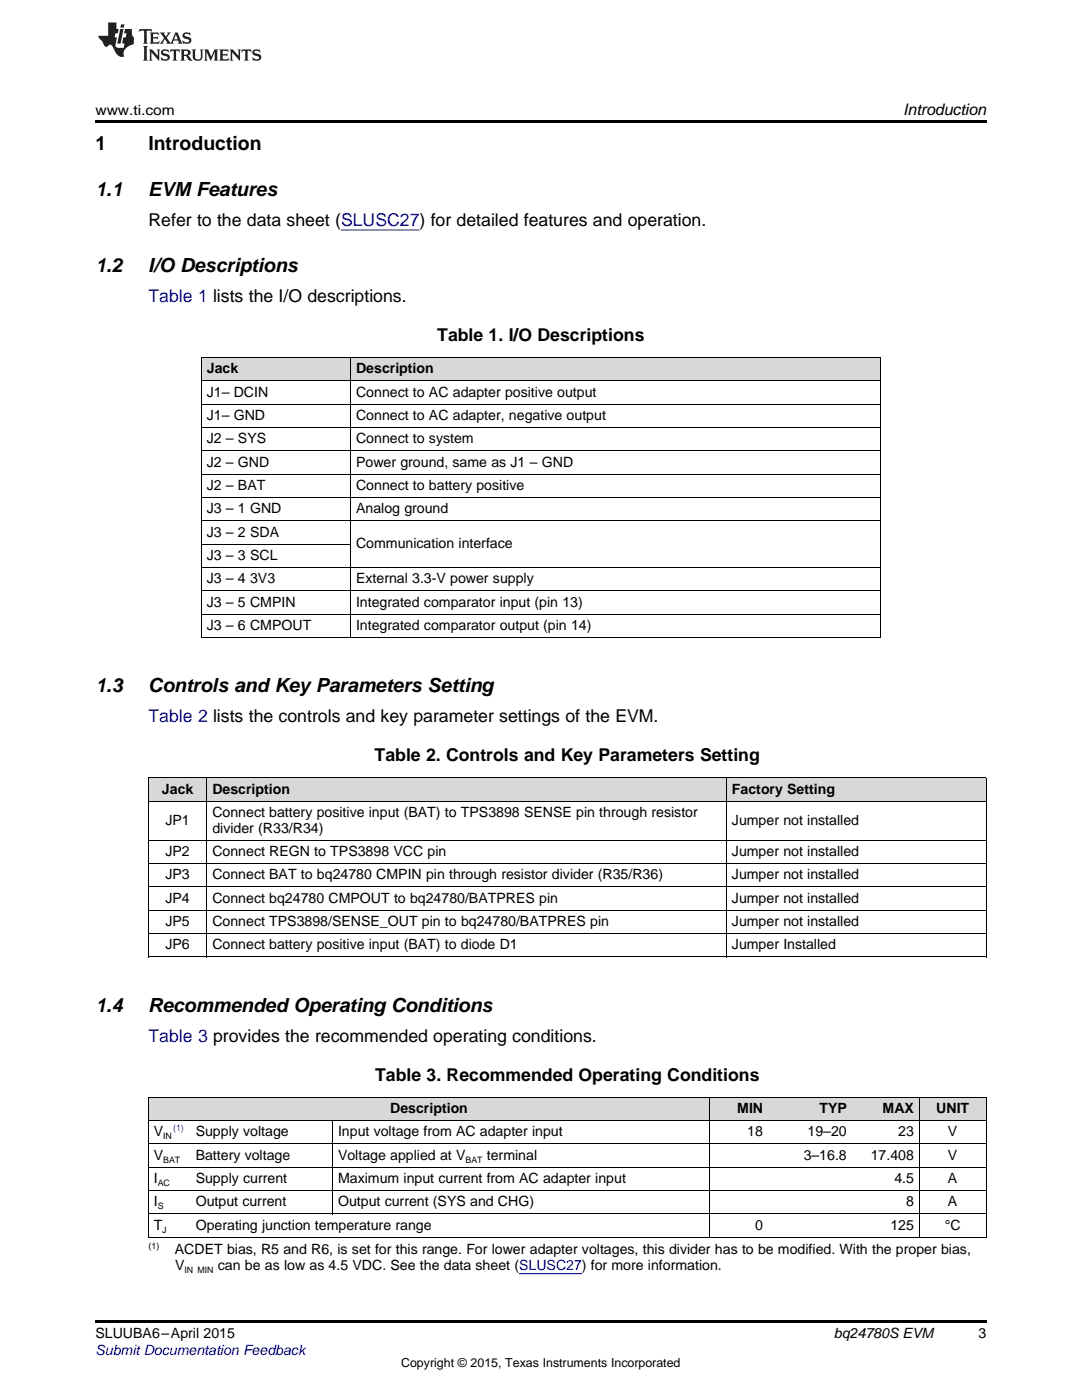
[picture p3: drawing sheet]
<svg xmlns="http://www.w3.org/2000/svg" width="216mm" height="279mm" viewBox="0 0 216 279" stroke-linecap="round" stroke-linejoin="round" font-family="sans-serif">
<defs><g id="words">
<g font-size="3.9">
<text x="19" y="30">1</text>
<text x="29.6" y="30">Introduction</text>
<text x="19" y="39.2">1.1</text>
<text x="29.6" y="39.2">EVM Features</text>
<text x="19" y="54.4">1.2</text>
<text x="29.6" y="54.4">I/O Descriptions</text>
<text x="19" y="138.2">1.3</text>
<text x="29.6" y="138.2">Controls and Key Parameters Setting</text>
<text x="19" y="202">1.4</text>
<text x="29.6" y="202">Recommended Operating Conditions</text>
</g>
<g font-size="3.5">
<text x="29.6" y="45.2">Refer to the data sheet (SLUSC27) for detailed features and operation.</text>
<text x="87.2" y="68.1">Table 1. I/O Descriptions</text>
<text x="74.8" y="151.9">Table 2. Controls and Key Parameters Setting</text>
<text x="74.9" y="215.7">Table 3. Recommended Operating Conditions</text>
</g>
<g font-size="3.5" fill="#00f">
<text x="29.6" y="60.4">Table 1 lists the I/O descriptions.</text>
<text x="29.6" y="144.2">Table 2 lists the controls and key parameter settings of the EVM.</text>
<text x="29.6" y="208">Table 3 provides the recommended operating conditions.</text>
</g>
<text font-size="3.2" x="180.2" y="23">Introduction</text>
<g font-size="2.8">
<text x="19" y="23">www.ti.com</text>
<text x="41.3" y="74.5">Jack</text>
<text x="71" y="74.5">Description</text>
<text x="41.3" y="79.2">J1– DCIN</text>
<text x="41.3" y="83.8">J1– GND</text>
<text x="71" y="79.2">Connect to AC adapter positive output</text>
<text x="71" y="83.8">Connect to AC adapter, negative output</text>
<text x="41.3" y="88.5">J2 – SYS</text>
<text x="71" y="88.5">Connect to system</text>
<text x="41.3" y="93.1">J2 – GND</text>
<text x="71" y="93.1">Power ground, same as J1 – GND</text>
<text x="41.3" y="97.8">J2 – BAT</text>
<text x="71" y="97.8">Connect to battery positive</text>
<text x="41.3" y="102.4">J3 – 1 GND</text>
<text x="41.3" y="107.1">J3 – 2 SDA</text>
<text x="71" y="102.4">Analog ground</text>
<text x="41.3" y="111.8">J3 – 3 SCL</text>
<text x="71" y="109.4">Communication interface</text>
<text x="41.3" y="116.4">J3 – 4</text>
<text x="49.9" y="116.4">3V3</text>
<text x="71" y="116.4">External 3.3-V power supply</text>
<text x="41.3" y="121.1">J3 – 5 CMPIN</text>
<text x="41.3" y="125.7">J3 – 6 CMPOUT</text>
<text x="71" y="121.1">Integrated comparator input (pin 13)</text>
<text x="71" y="125.7">Integrated comparator output (pin 14)</text>
<text x="32.3" y="158.4">Jack</text>
<text x="42.4" y="158.4">Description</text>
<text x="146" y="158.4">Factory Setting</text>
<text x="33" y="164.6">JP1</text>
<text x="42.4" y="163">Connect battery positive input (BAT) to TPS3898 SENSE pin through resistor</text>
<text x="42.4" y="166.2">divider (R33/R34)</text>
<text x="146" y="164.6">Jumper not installed</text>
<text x="33" y="170.9">JP2</text>
<text x="42.4" y="170.9">Connect REGN to TPS3898 VCC pin</text>
<text x="146" y="170.9">Jumper not installed</text>
<text x="33" y="175.5">JP3</text>
<text x="42.4" y="175.5">Connect BAT to bq24780 CMPIN pin through resistor divider (R35/R36)</text>
<text x="146" y="175.5">Jumper not installed</text>
<text x="33" y="180.2">JP4</text>
<text x="33" y="184.8">JP5</text>
<text x="42.4" y="180.2">Connect bq24780 CMPOUT to bq24780/BATPRES pin</text>
<text x="42.4" y="184.8">Connect TPS3898/SENSE_OUT pin to bq24780/BATPRES pin</text>
<text x="146" y="180.2">Jumper not installed</text>
<text x="146" y="184.8">Jumper not installed</text>
<text x="33" y="189.5">JP6</text>
<text x="42.4" y="189.5">Connect battery positive input (BAT) to diode D1</text>
<text x="146" y="189.5">Jumper Installed</text>
<text x="30.7" y="226.8">V</text>
<text x="39.1" y="226.8">Supply voltage</text>
<text x="67.5" y="226.8">Input voltage from AC adapter input</text>
<text x="77.9" y="222.1">Description</text>
<text x="147.1" y="222.1">MIN</text>
<text x="149.1" y="226.8">18</text>
<text x="161.1" y="226.8">19–20</text>
<text x="163.5" y="222.1">TYP</text>
<text x="176.1" y="222.1">MAX</text>
<text x="179.2" y="226.8">23</text>
<text x="186.8" y="222.1">UNIT</text>
<text x="189.2" y="226.8">V</text>
<text x="30.7" y="231.5">V</text>
<text x="39.1" y="231.5">Battery voltage</text>
<text x="67.5" y="231.5">Voltage applied at V</text>
<text x="97.2" y="231.5">terminal</text>
<text x="160.4" y="231.5">3–16.8</text>
<text x="173.7" y="231.5">17.408</text>
<text x="189.2" y="231.5">V</text>
<text x="30.7" y="236.1">I</text>
<text x="39.1" y="236.1">Supply current</text>
<text x="67.5" y="236.1">Maximum input current from AC adapter input</text>
<text x="178.5" y="236.1">4.5</text>
<text x="189.2" y="236.1">A</text>
<text x="30.7" y="240.8">I</text>
<text x="30.7" y="245.4">T</text>
<text x="39.1" y="240.8">Output current</text>
<text x="39.1" y="245.4">Operating junction temperature range</text>
<text x="67.5" y="240.8">Output current (SYS and CHG)</text>
<text x="150.7" y="245.4">0</text>
<text x="177.7" y="245.4">125</text>
<text x="180.8" y="240.8">8</text>
<text x="188.5" y="245.4">°C</text>
<text x="189.2" y="240.8">A</text>
<text x="34.9" y="250.3">ACDET bias, R5 and R6, is set for this range. For lower adapter voltages, this divider has to be modified. With the proper bias,</text>
<text x="34.9" y="253.5">V</text>
<text x="43.5" y="253.5">can be as low as 4.5 VDC. See the data sheet (SLUSC27) for more information.</text>
<text x="19" y="267.1">SLUUBA6–April 2015</text>
<text x="166.4" y="267.1">bq24780S EVM</text>
<text x="195.3" y="267">3</text>
</g>
<text font-size="2.8" fill="#00f" x="19" y="270.4">Submit Documentation Feedback</text>
<text font-size="2.5" x="80" y="272.7">Copyright © 2015, Texas Instruments Incorporated</text>
<g font-size="1.8">
<text x="32.6" y="227.4">IN</text>
<text x="32.6" y="232">BAT</text>
<text x="92.9" y="232">BAT</text>
<text x="31.5" y="236.7">AC</text>
<text x="31.5" y="241.3">S</text>
<text x="32.4" y="246">J</text>
<text x="29.6" y="249.2">(1)</text>
<text x="36.8" y="254">IN MIN</text>
</g>
<text font-size="1.8" fill="#00f" x="34.5" y="225.7">(1)</text>
</g></defs>
<g fill="#d8d8d8">
<path d="M29.6 219h8.4v4.7h-8.4z"/>
<path d="M38 219h28.4v4.7h-28.4z"/>
<path d="M66.4 219h75.2v4.7h-75.2z"/>
<path d="M141.6 219h11.8v4.7h-11.8z"/>
<path d="M153.4 219h16.7v4.7h-16.7z"/>
<path d="M170.1 219h13.3v4.7h-13.3z"/>
<path d="M183.4 219h13.4v4.7h-13.4z"/>
<path d="M29.6 155.3h11.7v4.6h-11.7z"/>
<path d="M41.3 155.3h103.7v4.6h-103.7z"/>
<path d="M145 155.3h51.8v4.6h-51.8z"/>
<path d="M40.2 71.4h29.8v4.7h-29.8z"/>
<path d="M70 71.4h105.7v4.7h-105.7z"/>
</g>
<path d="M19 24h177.8v.6h-177.8zM40.2 127.2l.1 .1zM175.6 127.2l.1 .1zM19 263.5h177.8v.6h-177.8z" fill="#000"/>
<g fill="none" stroke="#000" stroke-width=".2">
<path d="M40.2 76h135.4M40.2 71.3h135.4M40.3 71.4v55.9M69.9 71.4v55.9M175.6 71.4v55.9M40.2 99.3h135.4M40.2 94.6h135.4M40.2 90h135.4M40.2 85.3h135.4M40.2 80.7h135.4M40.2 117.9h135.4M40.2 113.3h135.4"/>
<path d="M40.2 108.6h29.8M40.2 103.9h135.4M40.2 127.2h135.5M40.2 122.6h135.4M29.6 159.9h167.2M29.6 155.2h167.2M29.7 155.3v35.7M41.3 155.3v35.7M144.9 155.3v35.7M196.8 155.3v35.7M29.6 177h167.2M29.6 172.3h167.2"/>
<path d="M29.6 167.7h167.2M29.6 191h167.2M29.6 186.3h167.2M29.6 181.7h167.2M29.6 219h167.2M29.7 219v28M141.6 219v28M183.4 219v28M196.8 219v28M29.6 237.6h167.2M29.6 233h167.2M29.6 228.3h167.2"/>
<path d="M29.6 223.6h167.2M66.3 223.7v18.6M29.6 246.9h167.2M29.6 242.3h167.2"/>
</g>
<g fill="#231f20">
<path d="M27.8 5.8l-.1 .6 .5-.3h.5l.1 .2v2.1l-.3 .3h1l-.2-.3v-2.1v-.2h.6l.4 .3-.1-.6zM29.9 6.5l.2 .4v1.5l-.2 .3h1.8l.1-.5a1.04 1.04 0 0 1-1.2 .1v-.6h.5l.4 .2v-.7l-.4 .2h-.5v-.6h.8l.3 .2-.1-.5zM31.9 6.5l.9 1.1-1 1.1h.9l-.2-.2 .4-.7 .5 .7-.2 .2h1.5l-.2-.2 .1-.4h.9l.2 .4-.2 .2h.9l-.2-.3-.7-1.9h-.5l-.9 2.1-.8-1.1 .8-1h-.8l.2 .3-.4 .5-.4-.6 .2-.2zM35.1 6.9l.4 .9h-.8zM36.6 6.6a.63 .63 0 0 0-.2 .7 .63 .63 0 0 0 .6 .4l.6 .2 .2 .2a.75 .75 0 0 1-.8 .4 .75 .75 0 0 1-.6-.5l.1 .7 .2-.1a1.11 1.11 0 0 0 1.5-.5 1.13 1.13 0 0 0-1.3-.9v-.3a1.04 1.04 0 0 1 1.1 .2l-.1-.6-.2 .1-.5-.1zM28.5 9.2l.3 .3v2.2l-.3 .4h1l-.2-.4v-2.2l.2-.3zM29.7 9.9l.2 .3v1.5l-.2 .4h.7l-.2-.4v-1.3l1.6 1.7v-1.9l.2-.3h-.7l.2 .3v.9l-1.1-1.2zM32.3 10a.62 .62 0 0 0-.2 .7 .62 .62 0 0 0 .6 .4l.6 .2 .2 .2a.76 .76 0 0 1-.8 .4 .76 .76 0 0 1-.6-.5l.1 .7 .2-.1a1.11 1.11 0 0 0 1.5-.6 1.13 1.13 0 0 0-1.3-.8v-.3a1.04 1.04 0 0 1 1.1 .1l-.1-.5-.2 .1-.5-.2zM34 9.9l-.1 .6a.61 .61 0 0 1 .7-.3l.1 1.5-.3 .4h1l-.3-.4 .1-1.5a.63 .63 0 0 1 .7 .3l-.1-.6zM36 9.9l.2 .3v1.5l-.2 .4h.9l-.2-.2v-.7l.6 .2a.76 .76 0 0 0 1.1 .6l-1-.9a.58 .58 0 0 0 .6-.6 .58 .58 0 0 0-.5-.6zM36.7 10.2l.1-.1a.45 .45 0 0 1 .6 .1 .45 .45 0 0 1 .1 .5l-.8 .2zM38.2 9.9l.2 .2a2.17 2.17 0 0 0 .4 1.9 .99 .99 0 0 0 1.6-.7v-1.1l.2-.3h-.7l.1 .2a1.92 1.92 0 0 1-.1 1.7 .6 .6 0 0 1-1-.5v-1.1l.2-.3zM40.7 9.9l.2 .3v1.5l-.2 .4h.7l-.2-.4v-1.4l.8 1.8 .9-1.8v1.4l-.2 .4h.9l-.3-.4v-1.5l.3-.3h-.8l-.6 1.4-.7-1.4zM43.7 9.9l.3 .3v1.5l-.3 .4h1.9l.1-.6a1.04 1.04 0 0 1-1.3 .2v-.6h.6l.4 .1v-.6l-.4 .2h-.6l.1-.6h.7l.4 .2-.1-.5zM45.8 9.9l.2 .3v1.5l-.2 .4h.8l-.3-.4v-1.3l1.6 1.7v-1.9l.2-.3h-.7l.2 .3v.9l-1.1-1.2zM48.3 9.9l-.1 .6a.61 .61 0 0 1 .7-.3v1.5l-.2 .4h.9l-.2-.4v-1.5a.63 .63 0 0 1 .8 .3l-.1-.6zM50.6 10a.62 .62 0 0 0-.2 .7 .62 .62 0 0 0 .6 .4l.6 .2 .1 .2a.76 .76 0 0 1-.7 .4 .76 .76 0 0 1-.6-.5l.1 .7 .1-.1a1.11 1.11 0 0 0 1.5-.6 1.13 1.13 0 0 0-1.2-.8l-.1-.3a1.04 1.04 0 0 1 1.2 .1l-.2-.5-.1 .1-.5-.2z"/>
<path d="M21.6 4.5v2.6h-2l.1 .4 .8 .9a.91 .91 0 0 0 .9 .9 .56 .56 0 0 1 .5-.4 .56 .56 0 0 1 .5 .3l.4 .8a1.53 1.53 0 0 0 2 1.3 1.54 1.54 0 0 1 1-2.1l.9-.4-.1-1.4a1.52 1.52 0 0 1-.3-1.6h-1.4l-.1 .9h.5l-.2 .8h-.5l-.2 .9v.2l.4 .1-.1 .9a1.93 1.93 0 0 1-1.6-.3l.2-1.8h-.4l.1-.8h.5l.2-.9h-.5v-1.3zM24 5.8l-.6 2.9h.7l.5-2.9zM24.2 4.9l-.2 .6h.7l.1-.6z"/>
</g>
<path d="M68 45.9h15.7M103.6 254.2h12.5" fill="none" stroke="#00f" stroke-width=".2"/>
<use href="#words"/>
</svg>
